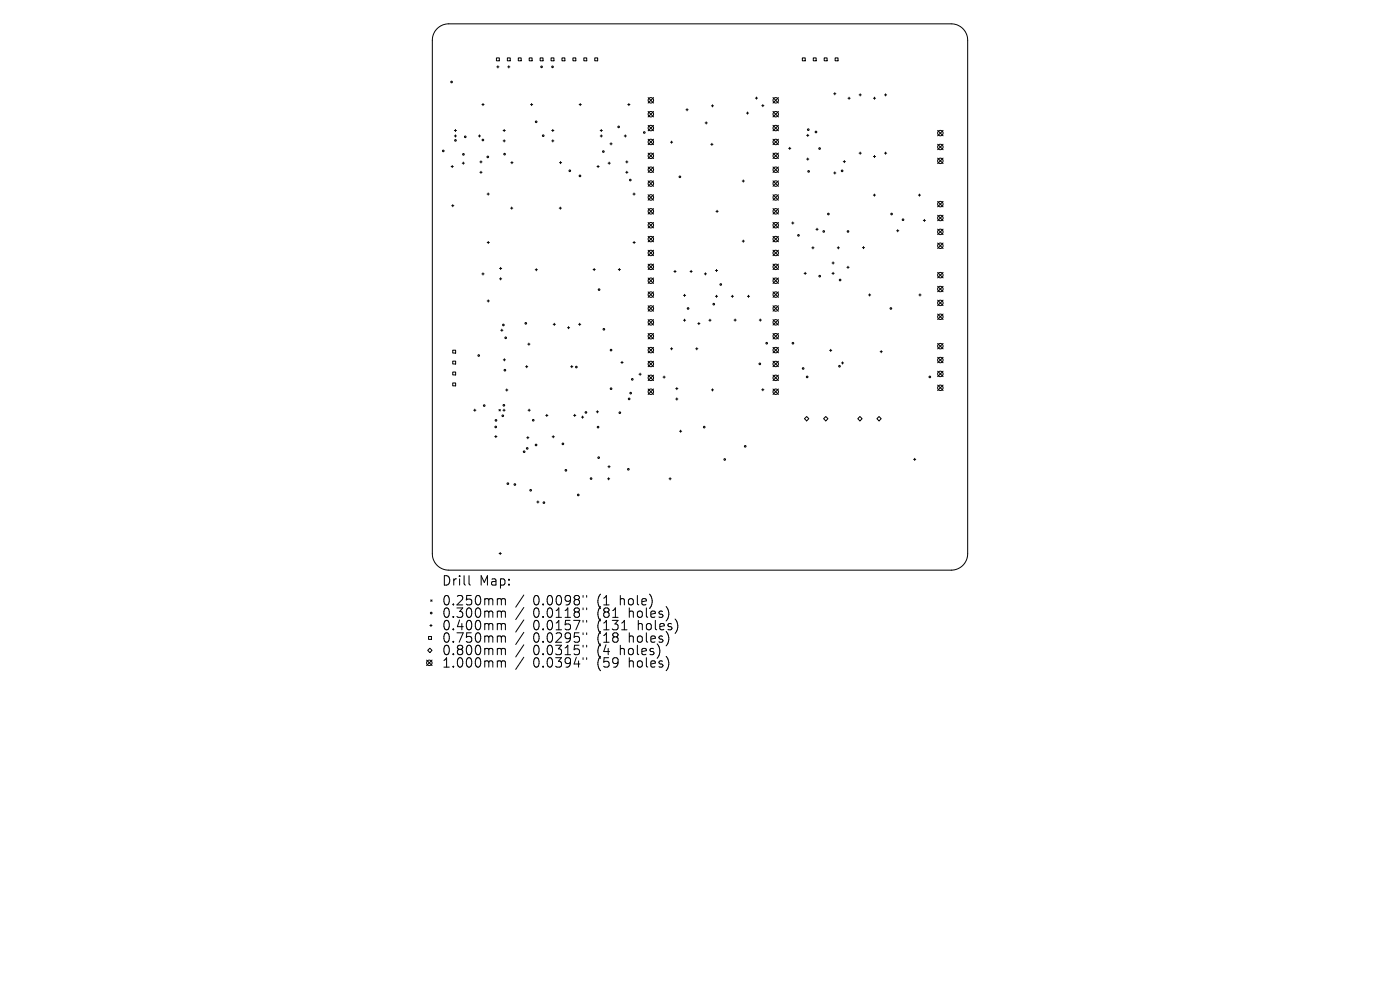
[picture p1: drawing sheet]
<svg xmlns="http://www.w3.org/2000/svg" width="297mm" height="210mm" viewBox="0 0 297 210" stroke-linecap="round" stroke-linejoin="round" font-family="sans-serif">
<defs><g id="words">
<g font-size="2.8">
<text x="93.7" y="124.5">Drill</text>
<text x="101.7" y="124.5">Map:</text>
<text x="93.7" y="128.7">0.250mm</text>
<text x="93.7" y="131.3">0.300mm</text>
<text x="113.1" y="128.7">0.0098&quot;</text>
<text x="113.1" y="131.3">0.0118&quot;</text>
<text x="126.8" y="128.7">(1</text>
<text x="126.8" y="131.3">(81</text>
<text x="131.8" y="128.7">hole)</text>
<text x="133.7" y="131.3">holes)</text>
<text x="93.7" y="134">0.400mm</text>
<text x="93.7" y="136.6">0.750mm</text>
<text x="113.1" y="134">0.0157&quot;</text>
<text x="113.1" y="136.6">0.0295&quot;</text>
<text x="126.8" y="134">(131</text>
<text x="126.8" y="136.6">(18</text>
<text x="133.7" y="136.6">holes)</text>
<text x="135.6" y="134">holes)</text>
<text x="93.7" y="139.3">0.800mm</text>
<text x="93.7" y="141.9">1.000mm</text>
<text x="113.1" y="139.3">0.0315&quot;</text>
<text x="113.1" y="141.9">0.0394&quot;</text>
<text x="126.8" y="139.3">(4</text>
<text x="126.8" y="141.9">(59</text>
<text x="131.8" y="139.3">holes)</text>
<text x="133.7" y="141.9">holes)</text>
</g>
</g></defs>
<g fill="none" stroke="#000" stroke-width=".21">
<path d="M92.7 6.1a3.5 3.5 0 0 1 2.5-1h106.6a3.5 3.5 0 0 1 3.5 3.4v109a3.5 3.5 0 0 1-3.5 3.4h-106.6a3.5 3.5 0 0 1-3.5-3.4v-109a3.5 3.5 0 0 1 1-2.4zM105.3 12.3h.6v.6h-.6zM105.4 14.2h.5M105.6 14v.4M107.6 12.3h.6v.6h-.6zM107.7 14.2h.5M107.9 14v.4M110 12.3h.6v.6h-.6zM112.3 12.3h.6v.6h-.6zM114.6 12.3h.6v.6h-.6zM116.9 12.3h.6v.6h-.6zM119.2 12.3h.6v.6h-.6z"/>
<path d="M121.5 12.3h.7v.6h-.7zM123.9 12.3h.6v.6h-.6zM126.2 12.3h.6v.6h-.6zM170.2 12.3h.6v.6h-.6zM172.5 12.3h.6v.6h-.6zM174.8 12.3h.7v.6h-.7zM176.9 19.9h.4M177.1 19.7v.4M177.2 12.3h.6v.6h-.6zM182.5 19.9v.5M187.9 19.9v.5M95.7 35.3h.5"/>
<path d="M95.9 35.1v.5M96.4 27.7h.4M96.4 28.8h.4M96.6 27.5v.4M96.6 28.6v.5M98.1 34.6h.4M98.3 34.4v.4M101.5 28.8h.4M101.7 28.6v.5M101.8 34.3h.5M101.8 36.6h.5M102 34.1v.5"/>
<path d="M102 36.3v.5M102.2 22.2h.5M102.5 21.9v.5M106.7 27.7h.5M106.7 29.9h.5M107 27.5v.4M107 29.7v.4M108.4 34.5h.4M108.6 34.3v.4M112.5 22.2h.5M112.8 21.9v.5M117 27.7h.5"/>
<path d="M117 29.9h.5M117.3 27.5v.4M117.3 29.7v.4M118.7 34.5h.5M118.9 34.3v.4M122.9 22.2h.4M123.1 21.9v.5M126.6 35.3h.5M126.9 35.1v.5M127.3 27.7h.5M127.3 28.8h.5M127.6 27.5v.4"/>
<path d="M127.6 28.6v.5M129 34.6h.5M129.2 34.4v.4M129.4 30.5h.5M129.6 30.3v.4M132.4 28.8h.5M132.7 28.6v.5M132.7 34.3h.5M132.7 36.6h.5M133 34.1v.5M133 36.3v.5M133.2 22.2h.4"/>
<path d="M133.4 21.9v.5M137.5 20.7l1.2 1.2M137.5 23.6l1.2 1.2M137.5 26.6l1.2 1.1M137.5 29.5l1.2 1.2M137.5 32.5l1.2 1.1M137.5 35.4l1.2 1.2M137.5 38.4l1.2 1.1M138.7 20.7l-1.2 1.2M138.7 23.6l-1.2 1.2M138.7 26.6l-1.2 1.1M138.7 29.5l-1.2 1.2"/>
<path d="M138.7 32.5l-1.2 1.1M138.7 35.4l-1.2 1.2M138.7 38.4l-1.2 1.1M142.2 30.2h.5M142.5 29.9v.5M145.5 23.3h.5M145.8 23v.5M149.6 26.1h.5M149.8 25.8v.5M150.8 30.6h.5M150.9 22.4h.5M151 30.4v.5"/>
<path d="M151.1 22.2v.5M157.5 38.4h.4M157.7 38.2v.4M158.4 24h.4M158.6 23.8v.4M160.2 20.8h.5M160.5 20.6v.4M161.6 22.4h.5M161.8 22.2v.4M164 20.7l1.1 1.2M164 23.6l1.1 1.2M164 26.6l1.1 1.1"/>
<path d="M164 29.5l1.1 1.2M164 32.5l1.1 1.1M164 35.4l1.1 1.2M164 38.4l1.1 1.1M165.1 20.7l-1.1 1.2M165.1 23.6l-1.1 1.2M165.1 26.6l-1.1 1.1M165.1 29.5l-1.1 1.2M165.1 32.5l-1.1 1.1M165.1 35.4l-1.1 1.2M165.1 38.4l-1.1 1.1M167.3 31.5h.5"/>
<path d="M167.5 31.2v.5M171.1 28.7h.5M171.1 33.7h.5M171.4 28.5v.4M171.4 33.5v.5M176.9 36.7h.4M177.1 36.5v.4M178.9 34.3h.5M179.1 34.1v.4M179.9 20.8h.5M180.1 20.6v.5M182.3 20.1h.4"/>
<path d="M182.3 32.5h.4M182.5 32.3v.4M185.3 20.8h.4M185.3 33.2h.4M185.5 20.6v.5M185.5 33v.4M187.6 20.1h.5M187.6 32.5h.5M187.9 32.3v.4M198.9 27.7l1.2 1.1M198.9 30.6l1.2 1.2M198.9 33.5l1.2 1.2"/>
<path d="M200.1 27.7l-1.2 1.1M200.1 30.6l-1.2 1.2M200.1 33.5l-1.2 1.2M95.8 43.6h.5M96 43.4v.5M102.2 58.1h.5M102.5 57.9v.4M103.3 41.2h.5M103.4 51.4h.4M103.6 40.9v.5M103.6 51.2v.5M106 56.9h.4"/>
<path d="M106 59.1h.4M106.2 56.7v.5M106.2 58.9v.5M108.3 44.2h.5M108.6 43.9v.5M113.5 57.2h.5M113.8 57v.4M118.6 44.2h.5M118.9 43.9v.5M125.8 57.2h.5M126.1 56.9v.5M131.2 57.2h.4"/>
<path d="M131.4 56.9v.5M134.3 41.2h.4M134.3 51.4h.5M134.5 40.9v.5M134.5 51.2v.5M137.5 41.3l1.2 1.2M137.5 44.3l1.2 1.1M137.5 47.2l1.2 1.2M137.5 50.1l1.2 1.2M137.5 53.1l1.2 1.1M137.5 56l1.2 1.2M137.5 59l1.2 1.1"/>
<path d="M138.7 41.3l-1.2 1.2M138.7 44.3l-1.2 1.1M138.7 47.2l-1.2 1.2M138.7 50.1l-1.2 1.2M138.7 53.1l-1.2 1.1M138.7 56l-1.2 1.2M138.7 59l-1.2 1.1M143 57.6h.4M143.2 57.4v.4M146.4 57.6h.4M146.6 57.4v.4M149.4 58.1h.5"/>
<path d="M149.6 57.9v.4M151.8 57.4h.4M151.9 44.8h.5M152 57.2v.4M152.1 44.6v.5M157.5 51.2h.4M157.7 50.9v.5M164 41.3l1.1 1.2M164 44.3l1.1 1.1M164 47.2l1.1 1.2M164 50.1l1.1 1.2M164 53.1l1.1 1.1"/>
<path d="M164 56l1.1 1.2M164 59l1.1 1.1M165.1 41.3l-1.1 1.2M165.1 44.3l-1.1 1.1M165.1 47.2l-1.1 1.2M165.1 53.1l-1.1 1.1M165.1 56l-1.1 1.2M165.1 50.1l-1.1 1.2M165.1 59l-1.1 1.1M168 47.3h.4M168.2 47.1v.4M170.6 58h.4"/>
<path d="M170.8 57.8v.4M172.2 52.6h.5M172.5 52.3v.5M173.1 48.6h.5M173.3 48.4v.5M176.5 58h.5M176.5 55.8h.5M176.7 55.6v.4M176.7 57.8v.4M177.6 52.6h.5M177.8 52.3v.5M179.7 56.7h.4"/>
<path d="M179.9 56.5v.4M183 52.5h.4M183.2 52.3v.5M185.3 41.4h.4M185.5 41.2v.4M190.2 48.9h.5M190.4 48.7v.5M194.8 41.4h.5M195.1 41.2v.4M195.9 46.8h.4M196.1 46.5v.5M198.9 42.7l1.2 1.2"/>
<path d="M198.9 45.7l1.2 1.1M198.9 48.6l1.2 1.2M198.9 51.6l1.2 1.1M198.9 57.8l1.2 1.1M200.1 42.7l-1.2 1.2M200.1 45.7l-1.2 1.1M200.1 48.6l-1.2 1.2M200.1 51.6l-1.2 1.1M200.1 57.8l-1.2 1.1M96 74.3h.7v.6h-.7zM96 76.6h.7v.6h-.7zM96 78.9h.7v.6h-.7z"/>
<path d="M103.4 63.8h.4M103.6 63.6v.5M106.2 70.1h.5M106.5 69.8v.5M106.8 76.3h.4M107 76.1v.5M111.5 77.8h.5M111.7 77.5v.5M112 73h.4M112.2 72.8v.4M117.4 68.8h.4M117.6 68.6v.4"/>
<path d="M120.4 69.5h.5M120.6 69.3v.4M121.1 77.8h.4M121.3 77.5v.5M122.7 68.8h.5M123 68.6v.4M131.7 76.9h.5M132 76.7v.4M135.6 79.4h.4M135.8 79.2v.4M137.5 61.9l1.2 1.2M137.5 64.9l1.2 1.1"/>
<path d="M137.5 67.8l1.2 1.2M137.5 70.7l1.2 1.2M137.5 73.7l1.2 1.1M137.5 76.6l1.2 1.2M137.5 79.6l1.2 1.1M138.7 61.9l-1.2 1.2M138.7 64.9l-1.2 1.1M138.7 67.8l-1.2 1.2M138.7 70.7l-1.2 1.2M138.7 73.7l-1.2 1.1M138.7 76.6l-1.2 1.2M138.7 79.6l-1.2 1.1"/>
<path d="M140.7 80h.4M140.9 79.8v.4M142.2 74h.5M142.5 73.7v.5M145 62.7h.5M145 67.9h.5M145.2 62.4v.5M145.2 67.7v.5M147.6 74h.4M147.8 73.7v.5M148 68.6h.5M148.3 68.4v.5"/>
<path d="M150.4 67.9h.4M150.6 67.7v.5M151.8 62.9h.4M152 62.6v.5M155.1 62.9h.5M155.4 62.6v.5M155.7 67.9h.5M156 67.7v.4M158.6 62.9h.4M158.8 62.6v.5M161.1 67.9h.4M161.3 67.7v.4"/>
<path d="M164 61.9l1.1 1.2M164 64.9l1.1 1.1M164 67.8l1.1 1.2M164 70.7l1.1 1.2M164 73.7l1.1 1.1M164 76.6l1.1 1.2M164 79.6l1.1 1.1M165.1 61.9l-1.1 1.2M165.1 64.9l-1.1 1.1M165.1 67.8l-1.1 1.2M165.1 70.7l-1.1 1.2M165.1 73.7l-1.1 1.1"/>
<path d="M165.1 76.6l-1.1 1.2M165.1 79.6l-1.1 1.1M176 74.3h.5M176.2 74.1v.5M178.5 77h.5M178.7 76.8v.4M184.3 62.6h.4M184.5 62.3v.5M186.7 74.6h.5M186.9 74.4v.4M194.9 62.6h.5M195.2 62.3v.5"/>
<path d="M198.9 60.7l1.2 1.2M198.9 63.7l1.2 1.1M198.9 66.6l1.2 1.2M198.9 72.9l1.2 1.1M198.9 75.8l1.2 1.2M198.9 78.7l1.2 1.2M200.1 60.7l-1.2 1.2M200.1 63.7l-1.2 1.1M200.1 66.6l-1.2 1.2M200.1 72.9l-1.2 1.1M200.1 75.8l-1.2 1.2M200.1 78.7l-1.2 1.2"/>
<path d="M96 81.2h.7v.7h-.7zM100.5 87h.5M100.7 86.8v.5M105 92.6h.4M105.2 92.4v.4M105.9 86.9l.2 .3M106.1 86.9l-.2 .3M106.7 87h.5M106.9 86.8v.5M107.3 82.7h.4M107.5 82.5v.5M111.7 92.8h.5"/>
<path d="M112 92.6v.5M112 87h.5M112.3 86.8v.5M115.8 88.1h.4M116 87.9v.5M117.1 92.6h.5M117.4 92.4v.5M121.7 88.1h.5M121.9 87.9v.5M123.4 88.5h.4M123.6 88.3v.4M126.5 87.4h.5"/>
<path d="M126.7 87.1v.5M129 99h.4M129.2 98.8v.4M137.5 82.5l1.2 1.2M138.7 82.5l-1.2 1.2M143.3 82.4h.5M143.3 84.6h.5M143.6 82.2v.5M143.6 84.4v.5M144.2 91.5h.4M144.4 91.2v.5M150.9 82.7h.5"/>
<path d="M151.1 82.5v.4M161.6 82.7h.5M161.8 82.4v.5M164 82.5l1.1 1.2M165.1 82.5l-1.1 1.2M171.1 88.4l.5 .4-.5 .5-.4-.5zM175.2 88.4l.4 .4-.4 .5-.5-.5zM182.4 88.4l.5 .4-.5 .5-.4-.5zM186.5 88.4l.4 .4-.4 .5-.5-.5zM193.8 97.5h.5M194 97.2v.5M198.9 81.7l1.2 1.1"/>
<path d="M200.1 81.7l-1.2 1.1M105.9 117.4h.4M106.1 117.2v.4M113.9 106.5h.4M114.1 106.3v.4M128.9 101.6h.5M129.1 101.3v.5M141.9 101.6h.5M142.2 101.3v.5M90.7 138l.5-.5 .5 .5-.5 .4zM90.9 135h.6v.6h-.6zM91.2 132.7h.5"/>
<path d="M91.4 127.3l.3 .2M91.4 132.5v.4M91.7 127.3l-.3 .2M99.5 122.1v1.7l.3 .3M105.8 127h.3l.3 .3M105.8 129.6h.3l.3 .3M105.8 132.3h.3l.3 .3M105.8 134.9h.3l.3 .3M105.8 137.5h.3l.3 .3M106.4 127.3l.2-.3 .5 .1 .1 1.2M106.4 127.3v1M106.4 129.9v1.1"/>
<path d="M106.4 132.6v1M106.4 135.2v1M106.4 137.8v1.1M106.4 129.9l.2-.3 .5 .1 .1 1.3M106.4 132.6l.2-.3 .5 .1 .1 1.2M106.4 135.2l.2-.3 .5 .1 .1 1.2M106.4 137.8l.2-.3 .5 .1 .1 1.3M111.1 126.2l-1.7 2.6M111.1 128.9l-1.7 2.5M111.1 131.5l-1.7 2.6M111.1 134.1l-1.7 2.6M111.1 136.8l-1.7 2.6"/>
<path d="M111.1 139.4l-1.7 2.6M123.7 126.3v.4M123.7 129v.3M123.7 131.6v.4M123.7 134.2v.4M123.7 136.9v.4M123.7 139.5v.4M124.5 126.3v.4M124.5 129v.3M124.5 131.6v.4M124.5 134.2v.4M124.5 136.9v.4"/>
<path d="M124.5 139.5v.4M131.9 133.6h1.1M90.5 140l1.2 1.2M91.7 140l-1.2 1.2M105.8 140.2l.5 .1 .1 .2M106.4 140.5v1M106.4 140.5l.2-.3 .5 .1 .1 1.2"/>
<circle cx="95.8" cy="17.4" r=".17"/>
<circle cx="114.9" cy="14.2" r=".17"/>
<circle cx="117.2" cy="14.2" r=".17"/>
<circle cx="94" cy="32" r=".17"/>
<circle cx="96.6" cy="29.8" r=".17"/>
<circle cx="98.3" cy="32.7" r=".17"/>
<circle cx="98.7" cy="29" r=".17"/>
<circle cx="102.4" cy="29.7" r=".17"/>
<circle cx="103.5" cy="33.3" r=".17"/>
<circle cx="107" cy="32.7" r=".17"/>
<circle cx="113.7" cy="25.8" r=".17"/>
<circle cx="115.2" cy="28.8" r=".17"/>
<circle cx="120.9" cy="36.2" r=".17"/>
<circle cx="123" cy="37.3" r=".17"/>
<circle cx="128" cy="32.2" r=".17"/>
<circle cx="131.2" cy="26.9" r=".17"/>
<circle cx="133.7" cy="38.2" r=".17"/>
<circle cx="136.7" cy="28.1" r=".17"/>
<circle cx="138.1" cy="36" r=".58"/>
<circle cx="138.1" cy="30.1" r=".58"/>
<circle cx="138.1" cy="33.1" r=".58"/>
<circle cx="138.1" cy="27.2" r=".58"/>
<circle cx="138.1" cy="21.3" r=".58"/>
<circle cx="138.1" cy="24.2" r=".58"/>
<circle cx="138.1" cy="38.9" r=".58"/>
<circle cx="144.2" cy="37.5" r=".17"/>
<circle cx="164.6" cy="36" r=".58"/>
<circle cx="164.6" cy="30.1" r=".58"/>
<circle cx="164.6" cy="33.1" r=".58"/>
<circle cx="164.6" cy="27.2" r=".58"/>
<circle cx="164.6" cy="24.2" r=".58"/>
<circle cx="164.6" cy="21.3" r=".58"/>
<circle cx="164.6" cy="38.9" r=".58"/>
<circle cx="171.5" cy="27.5" r=".17"/>
<circle cx="171.5" cy="36.4" r=".17"/>
<circle cx="173.1" cy="28" r=".17"/>
<circle cx="173.9" cy="31.5" r=".17"/>
<circle cx="178.6" cy="36.2" r=".17"/>
<circle cx="199.5" cy="28.2" r=".58"/>
<circle cx="199.5" cy="34.1" r=".58"/>
<circle cx="199.5" cy="31.2" r=".58"/>
<circle cx="138.1" cy="50.7" r=".58"/>
<circle cx="138.1" cy="53.7" r=".58"/>
<circle cx="138.1" cy="56.6" r=".58"/>
<circle cx="138.1" cy="44.8" r=".58"/>
<circle cx="138.1" cy="59.5" r=".58"/>
<circle cx="138.1" cy="41.9" r=".58"/>
<circle cx="138.1" cy="47.8" r=".58"/>
<circle cx="164.6" cy="50.7" r=".58"/>
<circle cx="164.6" cy="53.7" r=".58"/>
<circle cx="164.6" cy="56.6" r=".58"/>
<circle cx="164.6" cy="44.8" r=".58"/>
<circle cx="164.6" cy="59.5" r=".58"/>
<circle cx="164.6" cy="41.9" r=".58"/>
<circle cx="164.6" cy="47.8" r=".58"/>
<circle cx="169.4" cy="49.9" r=".17"/>
<circle cx="173.9" cy="58.6" r=".17"/>
<circle cx="174.7" cy="49.1" r=".17"/>
<circle cx="175.7" cy="45.4" r=".17"/>
<circle cx="178.2" cy="59.4" r=".17"/>
<circle cx="179.9" cy="49.1" r=".17"/>
<circle cx="189.1" cy="45.4" r=".17"/>
<circle cx="191.6" cy="46.6" r=".17"/>
<circle cx="199.5" cy="43.3" r=".58"/>
<circle cx="199.5" cy="58.4" r=".58"/>
<circle cx="199.5" cy="52.1" r=".58"/>
<circle cx="199.5" cy="49.2" r=".58"/>
<circle cx="199.5" cy="46.2" r=".58"/>
<circle cx="101.6" cy="75.4" r=".17"/>
<circle cx="106.8" cy="68.9" r=".17"/>
<circle cx="107.1" cy="78.5" r=".17"/>
<circle cx="107.3" cy="71.7" r=".17"/>
<circle cx="111.5" cy="68.6" r=".17"/>
<circle cx="122.3" cy="77.9" r=".17"/>
<circle cx="127.1" cy="61.4" r=".17"/>
<circle cx="128.1" cy="69.9" r=".17"/>
<circle cx="129.6" cy="74.3" r=".17"/>
<circle cx="138.1" cy="71.3" r=".58"/>
<circle cx="138.1" cy="74.3" r=".58"/>
<circle cx="138.1" cy="68.4" r=".58"/>
<circle cx="138.1" cy="62.5" r=".58"/>
<circle cx="138.1" cy="65.4" r=".58"/>
<circle cx="138.1" cy="77.2" r=".58"/>
<circle cx="146" cy="65.4" r=".17"/>
<circle cx="151.4" cy="64.5" r=".17"/>
<circle cx="152.9" cy="60.3" r=".17"/>
<circle cx="161.2" cy="77.2" r=".17"/>
<circle cx="162.6" cy="72.8" r=".17"/>
<circle cx="164.6" cy="71.3" r=".58"/>
<circle cx="164.6" cy="74.3" r=".58"/>
<circle cx="164.6" cy="68.4" r=".58"/>
<circle cx="164.6" cy="62.5" r=".58"/>
<circle cx="164.6" cy="65.4" r=".58"/>
<circle cx="164.6" cy="77.2" r=".58"/>
<circle cx="168.2" cy="72.8" r=".17"/>
<circle cx="170.4" cy="78.2" r=".17"/>
<circle cx="171.2" cy="80" r=".17"/>
<circle cx="178.1" cy="77.7" r=".17"/>
<circle cx="189" cy="65.4" r=".17"/>
<circle cx="197.3" cy="80" r=".17"/>
<circle cx="199.5" cy="73.4" r=".58"/>
<circle cx="199.5" cy="67.2" r=".58"/>
<circle cx="199.5" cy="64.3" r=".58"/>
<circle cx="199.5" cy="76.4" r=".58"/>
<circle cx="199.5" cy="61.3" r=".58"/>
<circle cx="199.5" cy="79.3" r=".58"/>
<circle cx="102.7" cy="86" r=".17"/>
<circle cx="105.2" cy="90.6" r=".17"/>
<circle cx="105.2" cy="89.2" r=".17"/>
<circle cx="106.7" cy="88.2" r=".17"/>
<circle cx="106.9" cy="86" r=".17"/>
<circle cx="111.2" cy="95.8" r=".17"/>
<circle cx="111.8" cy="95.1" r=".17"/>
<circle cx="113.1" cy="89.1" r=".17"/>
<circle cx="113.7" cy="94.4" r=".17"/>
<circle cx="119.4" cy="94.2" r=".17"/>
<circle cx="120" cy="99.8" r=".17"/>
<circle cx="124.3" cy="87.5" r=".17"/>
<circle cx="126.9" cy="90.6" r=".17"/>
<circle cx="127" cy="97.1" r=".17"/>
<circle cx="129.6" cy="82.5" r=".17"/>
<circle cx="131.5" cy="87.5" r=".17"/>
<circle cx="133.3" cy="99.5" r=".17"/>
<circle cx="133.5" cy="84.6" r=".17"/>
<circle cx="133.8" cy="83.4" r=".17"/>
<circle cx="134.1" cy="80.5" r=".17"/>
<circle cx="138.1" cy="83.1" r=".58"/>
<circle cx="138.1" cy="80.2" r=".58"/>
<circle cx="149.4" cy="90.6" r=".17"/>
<circle cx="153.7" cy="97.5" r=".17"/>
<circle cx="158.1" cy="94.7" r=".17"/>
<circle cx="164.6" cy="83.1" r=".58"/>
<circle cx="164.6" cy="80.2" r=".58"/>
<circle cx="199.5" cy="82.3" r=".58"/>
<circle cx="107.7" cy="102.6" r=".17"/>
<circle cx="109.2" cy="102.8" r=".17"/>
<circle cx="112.6" cy="104" r=".17"/>
<circle cx="115.4" cy="106.6" r=".17"/>
<circle cx="122.7" cy="105" r=".17"/>
<circle cx="125.4" cy="101.5" r=".17"/>
<circle cx="91.5" cy="130" r=".17"/>
<circle cx="91.1" cy="140.6" r=".58"/>
</g>
<use href="#words"/>
</svg>
